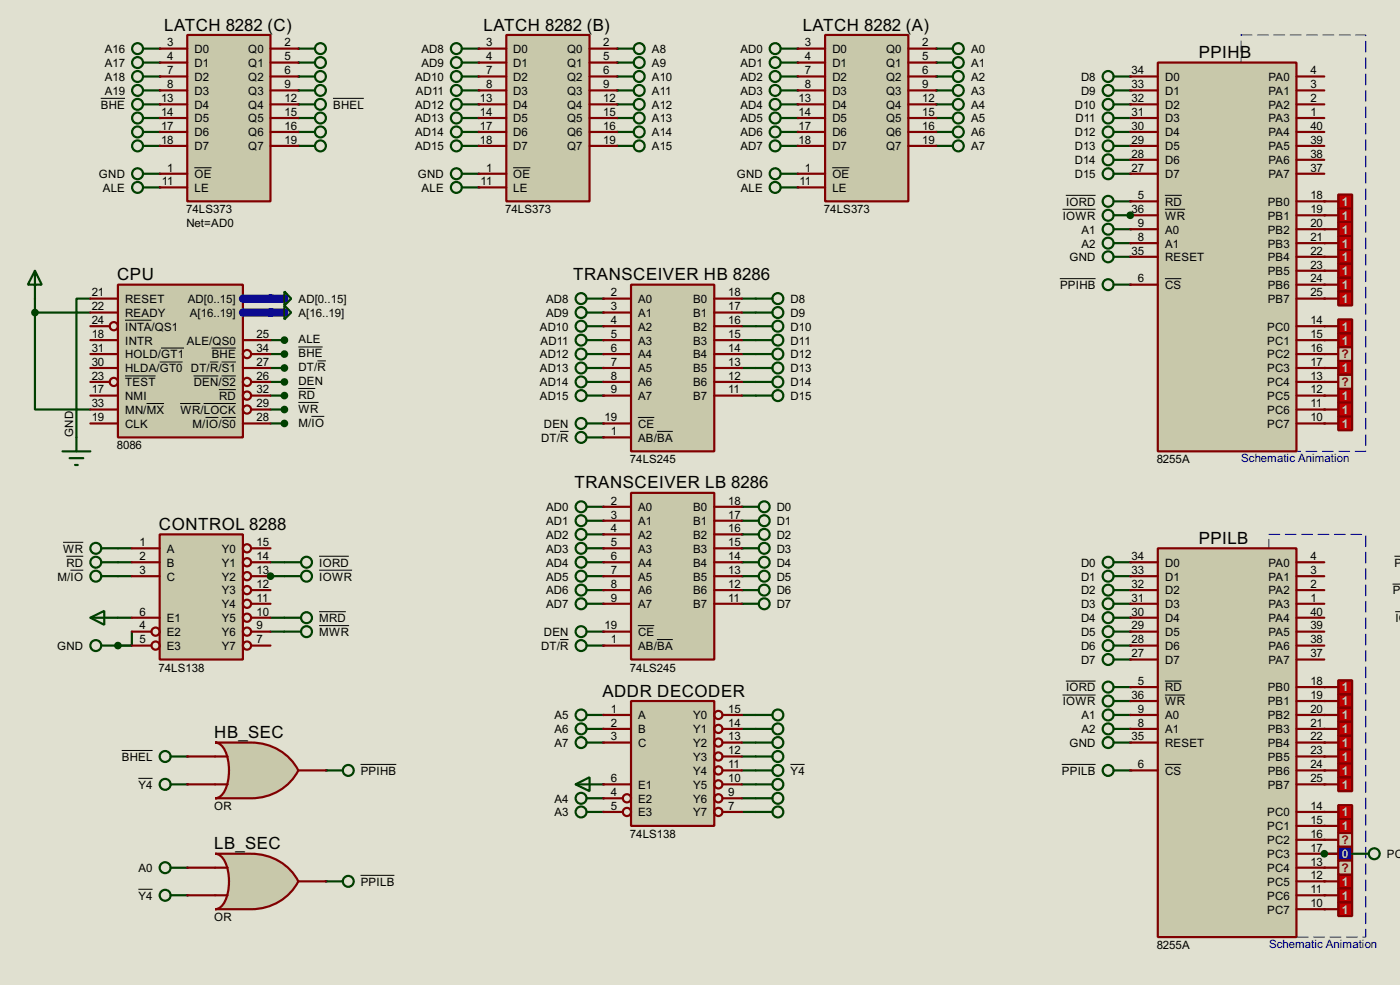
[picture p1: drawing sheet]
<svg xmlns="http://www.w3.org/2000/svg" width="256mm" height="180mm" viewBox="0 0 256 180" stroke-linecap="round" stroke-linejoin="round" font-family="sans-serif">
<defs><g id="words">
<g font-size="3.5">
<text x="30.1" y="5.6">LATCH 8282 (C)</text>
<text x="88.6" y="5.6">LATCH 8282 (B)</text>
<text x="147.1" y="5.6">LATCH 8282 (A)</text>
<text x="219.6" y="10.6">PPIHB</text>
<text x="21.5" y="51.3">CPU</text>
<text x="105" y="51.3">TRANSCEIVER HB 8286</text>
<text x="105.3" y="89.4">TRANSCEIVER LB 8286</text>
<text x="29.1" y="97">CONTROL 8288</text>
<text x="219.6" y="99.6">PPILB</text>
<text x="110.4" y="127.5">ADDR DECODER</text>
<text x="39.3" y="135.1">HB_SEC</text>
<text x="39.3" y="155.5">LB_SEC</text>
</g>
<g font-size="2.5" fill="#c0c0c0">
<text x="245.8" y="40.2">1</text>
<text x="245.8" y="37.7">1</text>
<text x="245.8" y="42.7">1</text>
<text x="245.8" y="45.3">1</text>
<text x="245.8" y="47.8">1</text>
<text x="245.8" y="50.4">1</text>
<text x="245.8" y="52.9">1</text>
<text x="245.8" y="55.4">1</text>
<text x="245.8" y="60.5">1</text>
<text x="245.8" y="63.1">1</text>
<text x="245.8" y="68.1">1</text>
<text x="245.8" y="73.2">1</text>
<text x="245.8" y="75.8">1</text>
<text x="245.8" y="78.3">1</text>
<text x="245.8" y="129.1">1</text>
<text x="245.8" y="131.7">1</text>
<text x="245.8" y="126.6">1</text>
<text x="245.8" y="134.2">1</text>
<text x="245.8" y="136.7">1</text>
<text x="245.8" y="139.3">1</text>
<text x="245.8" y="141.8">1</text>
<text x="245.8" y="144.4">1</text>
<text x="245.8" y="149.4">1</text>
<text x="245.8" y="152">1</text>
<text x="245.8" y="157.1">0</text>
<text x="245.8" y="162.1">1</text>
<text x="245.8" y="164.7">1</text>
<text x="245.8" y="167.2">1</text>
</g>
<g font-size="2.5" fill="#800000">
<text x="245.8" y="65.6">?</text>
<text x="245.8" y="70.7">?</text>
<text x="245.8" y="154.5">?</text>
<text x="245.8" y="159.6">?</text>
</g>
<g font-size="2.4">
<text x="19.2" y="9.7">A16</text>
<text x="30.7" y="8.5">3</text>
<text x="30.7" y="11.1">4</text>
<text x="35.6" y="9.7">D0</text>
<text x="45.5" y="9.7">Q0</text>
<text x="52.1" y="8.5">2</text>
<text x="52.1" y="11.1">5</text>
<text x="77.2" y="9.7">AD8</text>
<text x="89.1" y="8.5">3</text>
<text x="89.1" y="11.1">4</text>
<text x="94" y="9.7">D0</text>
<text x="103.9" y="9.7">Q0</text>
<text x="110.5" y="8.5">2</text>
<text x="110.5" y="11.1">5</text>
<text x="119.4" y="9.7">A8</text>
<text x="135.6" y="9.7">AD0</text>
<text x="147.5" y="8.5">3</text>
<text x="147.5" y="11.1">4</text>
<text x="152.5" y="9.7">D0</text>
<text x="162.3" y="9.7">Q0</text>
<text x="169" y="8.5">2</text>
<text x="169" y="11.1">5</text>
<text x="177.9" y="9.7">A0</text>
<text x="19.2" y="12.3">A17</text>
<text x="19.2" y="14.8">A18</text>
<text x="19.2" y="17.3">A19</text>
<text x="30.7" y="13.6">7</text>
<text x="30.7" y="16.2">8</text>
<text x="35.6" y="12.3">D1</text>
<text x="35.6" y="14.8">D2</text>
<text x="35.6" y="17.3">D3</text>
<text x="45.5" y="12.3">Q1</text>
<text x="45.5" y="14.8">Q2</text>
<text x="45.5" y="17.3">Q3</text>
<text x="52.1" y="13.6">6</text>
<text x="52.1" y="16.2">9</text>
<text x="76" y="14.8">AD10</text>
<text x="76.2" y="17.3">AD11</text>
<text x="77.2" y="12.3">AD9</text>
<text x="89.1" y="13.6">7</text>
<text x="89.1" y="16.2">8</text>
<text x="94" y="12.3">D1</text>
<text x="94" y="14.8">D2</text>
<text x="94" y="17.3">D3</text>
<text x="103.9" y="12.3">Q1</text>
<text x="103.9" y="14.8">Q2</text>
<text x="103.9" y="17.3">Q3</text>
<text x="110.5" y="13.6">6</text>
<text x="110.5" y="16.2">9</text>
<text x="119.4" y="12.3">A9</text>
<text x="119.4" y="14.8">A10</text>
<text x="119.4" y="17.3">A11</text>
<text x="135.6" y="12.3">AD1</text>
<text x="135.6" y="14.8">AD2</text>
<text x="135.6" y="17.3">AD3</text>
<text x="147.5" y="13.6">7</text>
<text x="147.5" y="16.2">8</text>
<text x="152.5" y="12.3">D1</text>
<text x="152.5" y="14.8">D2</text>
<text x="152.5" y="17.3">D3</text>
<text x="162.3" y="12.3">Q1</text>
<text x="162.3" y="14.8">Q2</text>
<text x="162.3" y="17.3">Q3</text>
<text x="169" y="13.6">6</text>
<text x="169" y="16.2">9</text>
<text x="177.9" y="12.3">A1</text>
<text x="177.9" y="14.8">A2</text>
<text x="177.9" y="17.3">A3</text>
<text x="198" y="14.8">D8</text>
<text x="198" y="17.3">D9</text>
<text x="207.3" y="13.6">34</text>
<text x="207.3" y="16.2">33</text>
<text x="213.4" y="14.8">D0</text>
<text x="213.4" y="17.3">D1</text>
<text x="232.4" y="14.8">PA0</text>
<text x="232.4" y="17.3">PA1</text>
<text x="240.1" y="13.6">4</text>
<text x="240.1" y="16.2">3</text>
<text x="18.5" y="19.9">BHE</text>
<text x="29.5" y="18.7">13</text>
<text x="29.5" y="21.2">14</text>
<text x="29.5" y="23.8">17</text>
<text x="35.6" y="19.9">D4</text>
<text x="35.6" y="22.4">D5</text>
<text x="45.5" y="19.9">Q4</text>
<text x="45.5" y="22.4">Q5</text>
<text x="52.1" y="18.7">12</text>
<text x="52.1" y="21.2">15</text>
<text x="52.1" y="23.8">16</text>
<text x="61" y="19.9">BHEL</text>
<text x="76" y="19.9">AD12</text>
<text x="76" y="22.4">AD13</text>
<text x="87.9" y="18.7">13</text>
<text x="87.9" y="21.2">14</text>
<text x="87.9" y="23.8">17</text>
<text x="94" y="19.9">D4</text>
<text x="94" y="22.4">D5</text>
<text x="103.9" y="19.9">Q4</text>
<text x="103.9" y="22.4">Q5</text>
<text x="110.5" y="18.7">12</text>
<text x="110.5" y="21.2">15</text>
<text x="110.5" y="23.8">16</text>
<text x="119.4" y="19.9">A12</text>
<text x="119.4" y="22.4">A13</text>
<text x="135.6" y="19.9">AD4</text>
<text x="135.6" y="22.4">AD5</text>
<text x="146.3" y="18.7">13</text>
<text x="146.3" y="21.2">14</text>
<text x="146.3" y="23.8">17</text>
<text x="152.5" y="19.9">D4</text>
<text x="152.5" y="22.4">D5</text>
<text x="162.3" y="19.9">Q4</text>
<text x="162.3" y="22.4">Q5</text>
<text x="169" y="18.7">12</text>
<text x="169" y="21.2">15</text>
<text x="169" y="23.8">16</text>
<text x="177.9" y="19.9">A4</text>
<text x="177.9" y="22.4">A5</text>
<text x="196.9" y="19.9">D10</text>
<text x="197" y="22.4">D11</text>
<text x="207.3" y="18.7">32</text>
<text x="207.3" y="21.2">31</text>
<text x="207.3" y="23.8">30</text>
<text x="213.4" y="19.9">D2</text>
<text x="213.4" y="22.4">D3</text>
<text x="232.4" y="19.9">PA2</text>
<text x="232.4" y="22.4">PA3</text>
<text x="240.1" y="18.7">2</text>
<text x="240.1" y="21.2">1</text>
<text x="240.1" y="23.8">40</text>
<text x="29.5" y="26.3">18</text>
<text x="35.6" y="25">D6</text>
<text x="35.6" y="27.5">D7</text>
<text x="45.5" y="25">Q6</text>
<text x="45.5" y="27.5">Q7</text>
<text x="52.1" y="26.3">19</text>
<text x="76" y="25">AD14</text>
<text x="76" y="27.5">AD15</text>
<text x="87.9" y="26.3">18</text>
<text x="94" y="25">D6</text>
<text x="94" y="27.5">D7</text>
<text x="103.9" y="25">Q6</text>
<text x="103.9" y="27.5">Q7</text>
<text x="110.5" y="26.3">19</text>
<text x="119.4" y="25">A14</text>
<text x="119.4" y="27.5">A15</text>
<text x="135.6" y="25">AD6</text>
<text x="135.6" y="27.5">AD7</text>
<text x="146.3" y="26.3">18</text>
<text x="152.5" y="25">D6</text>
<text x="152.5" y="27.5">D7</text>
<text x="162.3" y="25">Q6</text>
<text x="162.3" y="27.5">Q7</text>
<text x="169" y="26.3">19</text>
<text x="177.9" y="25">A6</text>
<text x="177.9" y="27.5">A7</text>
<text x="196.9" y="25">D12</text>
<text x="196.9" y="27.5">D13</text>
<text x="207.3" y="26.3">29</text>
<text x="207.3" y="28.9">28</text>
<text x="213.4" y="25">D4</text>
<text x="213.4" y="27.5">D5</text>
<text x="232.4" y="25">PA4</text>
<text x="232.4" y="27.5">PA5</text>
<text x="240.1" y="26.3">39</text>
<text x="240.1" y="28.9">38</text>
<text x="18.1" y="32.6">GND</text>
<text x="18.8" y="35.1">ALE</text>
<text x="29.7" y="33.9">11</text>
<text x="30.7" y="31.4">1</text>
<text x="35.6" y="32.6">OE</text>
<text x="35.6" y="35.1">LE</text>
<text x="76.5" y="32.6">GND</text>
<text x="77.2" y="35.1">ALE</text>
<text x="88.1" y="33.9">11</text>
<text x="89.1" y="31.4">1</text>
<text x="94" y="32.6">OE</text>
<text x="94" y="35.1">LE</text>
<text x="135" y="32.6">GND</text>
<text x="135.7" y="35.1">ALE</text>
<text x="146.5" y="33.9">11</text>
<text x="147.5" y="31.4">1</text>
<text x="152.5" y="32.6">OE</text>
<text x="152.5" y="35.1">LE</text>
<text x="196.9" y="30">D14</text>
<text x="196.9" y="32.6">D15</text>
<text x="207.3" y="31.4">27</text>
<text x="213.4" y="30">D6</text>
<text x="213.4" y="32.6">D7</text>
<text x="232.4" y="30">PA6</text>
<text x="232.4" y="32.6">PA7</text>
<text x="240.1" y="31.4">37</text>
<text x="34.1" y="39.1">74LS373</text>
<text x="34.1" y="41.6">Net=AD0</text>
<text x="92.6" y="39.1">74LS373</text>
<text x="151" y="39.1">74LS373</text>
<text x="194.7" y="40.2">IOWR</text>
<text x="195.3" y="37.7">IORD</text>
<text x="207.3" y="39">36</text>
<text x="208.5" y="36.5">5</text>
<text x="208.5" y="41.6">9</text>
<text x="213.4" y="37.7">RD</text>
<text x="213.4" y="40.2">WR</text>
<text x="232.2" y="37.7">PB0</text>
<text x="232.2" y="40.2">PB1</text>
<text x="240.1" y="36.5">18</text>
<text x="240.1" y="39">19</text>
<text x="240.1" y="41.6">20</text>
<text x="195.9" y="47.8">GND</text>
<text x="198.1" y="42.7">A1</text>
<text x="198.1" y="45.3">A2</text>
<text x="207.3" y="46.6">35</text>
<text x="208.5" y="44.1">8</text>
<text x="213.4" y="42.7">A0</text>
<text x="213.4" y="45.3">A1</text>
<text x="213.4" y="47.8">RESET</text>
<text x="232.2" y="42.7">PB2</text>
<text x="232.2" y="45.3">PB3</text>
<text x="232.2" y="47.8">PB4</text>
<text x="240.1" y="44.1">21</text>
<text x="240.1" y="46.6">22</text>
<text x="194.2" y="52.9">PPIHB</text>
<text x="208.5" y="51.7">6</text>
<text x="213.4" y="52.9">CS</text>
<text x="232.2" y="50.4">PB5</text>
<text x="232.2" y="52.9">PB6</text>
<text x="240.1" y="49.2">23</text>
<text x="240.1" y="51.7">24</text>
<text x="16.8" y="56.8">22</text>
<text x="16.8" y="54.3">21</text>
<text x="16.8" y="59.3">24</text>
<text x="22.9" y="58">READY</text>
<text x="22.9" y="55.4">RESET</text>
<text x="34.4" y="55.4">AD[0..15]</text>
<text x="34.8" y="58">A[16..19]</text>
<text x="54.7" y="58">A[16..19]</text>
<text x="54.7" y="55.4">AD[0..15]</text>
<text x="100" y="55.4">AD8</text>
<text x="100" y="58">AD9</text>
<text x="111.9" y="54.3">2</text>
<text x="111.9" y="56.8">3</text>
<text x="111.9" y="59.3">4</text>
<text x="116.9" y="55.4">A0</text>
<text x="116.9" y="58">A1</text>
<text x="127" y="55.4">B0</text>
<text x="127" y="58">B1</text>
<text x="133.4" y="54.3">18</text>
<text x="133.4" y="56.8">17</text>
<text x="133.4" y="59.3">16</text>
<text x="144.8" y="55.4">D8</text>
<text x="144.8" y="58">D9</text>
<text x="232.2" y="55.4">PB7</text>
<text x="240.1" y="54.3">25</text>
<text x="240.1" y="59.3">14</text>
<text x="16.8" y="61.9">18</text>
<text x="16.8" y="64.4">31</text>
<text x="22.9" y="63.1">INTR</text>
<text x="22.9" y="65.6">HOLD/GT1</text>
<text x="22.9" y="60.5">INTA/QS1</text>
<text x="34.2" y="63.1">ALE/QS0</text>
<text x="38.8" y="65.6">BHE</text>
<text x="47" y="61.9">25</text>
<text x="47" y="64.4">34</text>
<text x="54.7" y="62.8">ALE</text>
<text x="54.7" y="65.4">BHE</text>
<text x="98.9" y="60.5">AD10</text>
<text x="98.9" y="65.6">AD12</text>
<text x="99" y="63.1">AD11</text>
<text x="111.9" y="61.9">5</text>
<text x="111.9" y="64.4">6</text>
<text x="116.9" y="60.5">A2</text>
<text x="116.9" y="63.1">A3</text>
<text x="116.9" y="65.6">A4</text>
<text x="127" y="60.5">B2</text>
<text x="127" y="63.1">B3</text>
<text x="127" y="65.6">B4</text>
<text x="133.4" y="61.9">15</text>
<text x="133.4" y="64.4">14</text>
<text x="144.8" y="60.5">D10</text>
<text x="144.8" y="63.1">D11</text>
<text x="144.8" y="65.6">D12</text>
<text x="232.1" y="60.5">PC0</text>
<text x="232.1" y="63.1">PC1</text>
<text x="232.1" y="65.6">PC2</text>
<text x="240.1" y="61.9">15</text>
<text x="240.1" y="64.4">16</text>
<text x="16.8" y="72">17</text>
<text x="16.8" y="67">30</text>
<text x="16.8" y="69.5">23</text>
<text x="22.9" y="68.1">HLDA/GT0 DT/R/S1</text>
<text x="22.9" y="70.7">TEST</text>
<text x="35.5" y="70.7">DEN/S2</text>
<text x="47" y="67">27</text>
<text x="47" y="69.5">26</text>
<text x="47" y="72">32</text>
<text x="54.7" y="68">DT/R</text>
<text x="54.7" y="70.5">DEN</text>
<text x="98.9" y="68.1">AD13</text>
<text x="98.9" y="70.7">AD14</text>
<text x="111.9" y="67">7</text>
<text x="111.9" y="69.5">8</text>
<text x="111.9" y="72">9</text>
<text x="116.9" y="68.1">A5</text>
<text x="116.9" y="70.7">A6</text>
<text x="127" y="68.1">B5</text>
<text x="127" y="70.7">B6</text>
<text x="133.4" y="67">13</text>
<text x="133.4" y="69.5">12</text>
<text x="133.4" y="72">11</text>
<text x="144.8" y="68.1">D13</text>
<text x="144.8" y="70.7">D14</text>
<text x="232.1" y="68.1">PC3</text>
<text x="232.1" y="70.7">PC4</text>
<text x="240.1" y="67">17</text>
<text x="240.1" y="69.5">13</text>
<text x="240.1" y="72">12</text>
<text x="16.8" y="77.1">19</text>
<text x="16.8" y="74.6">33</text>
<text x="22.9" y="73.2">NMI</text>
<text x="22.9" y="75.8">MN/MX</text>
<text x="33" y="75.8">WR/LOCK</text>
<text x="40.1" y="73.2">RD</text>
<text x="47" y="77.1">28</text>
<text x="47" y="74.6">29</text>
<text x="54.7" y="73">RD</text>
<text x="54.7" y="75.5">WR</text>
<text x="98.9" y="73.2">AD15</text>
<text x="110.8" y="77.1">19</text>
<text x="116.9" y="73.2">A7</text>
<text x="127" y="73.2">B7</text>
<text x="144.8" y="73.2">D15</text>
<text x="232.1" y="73.2">PC5</text>
<text x="232.1" y="75.8">PC6</text>
<text x="240.1" y="74.6">11</text>
<text x="240.1" y="77.1">10</text>
<text x="13.4" y="80" transform="rotate(-90 13.4 80)">GND</text>
<text x="21.4" y="82.2">8086</text>
<text x="22.9" y="78.3">CLK</text>
<text x="35.3" y="78.3">M/IO/S0</text>
<text x="54.7" y="78.1">M/IO</text>
<text x="99.1" y="80.8">DT/R</text>
<text x="99.6" y="78.3">DEN</text>
<text x="111.9" y="79.7">1</text>
<text x="116.9" y="78.3">CE</text>
<text x="116.9" y="80.8">AB/BA</text>
<text x="232.1" y="78.3">PC7</text>
<text x="115.4" y="84.8">74LS245</text>
<text x="211.9" y="84.8">8255A</text>
<text x="100" y="93.6">AD0</text>
<text x="111.9" y="92.4">2</text>
<text x="111.9" y="94.9">3</text>
<text x="116.9" y="93.6">A0</text>
<text x="127" y="93.6">B0</text>
<text x="133.4" y="92.4">18</text>
<text x="133.4" y="94.9">17</text>
<text x="142.3" y="93.6">D0</text>
<text x="11.6" y="101.2">WR</text>
<text x="25.6" y="100">1</text>
<text x="30.5" y="101.2">A</text>
<text x="40.6" y="101.2">Y0</text>
<text x="47" y="100">15</text>
<text x="100" y="101.2">AD3</text>
<text x="100" y="98.6">AD2</text>
<text x="100" y="96.1">AD1</text>
<text x="111.9" y="97.4">4</text>
<text x="111.9" y="100">5</text>
<text x="116.9" y="96.1">A1</text>
<text x="116.9" y="98.6">A2</text>
<text x="116.9" y="101.2">A3</text>
<text x="127" y="96.1">B1</text>
<text x="127" y="98.6">B2</text>
<text x="127" y="101.2">B3</text>
<text x="133.4" y="97.4">16</text>
<text x="133.4" y="100">15</text>
<text x="142.3" y="96.1">D1</text>
<text x="142.3" y="98.6">D2</text>
<text x="142.3" y="101.2">D3</text>
<text x="10.5" y="106.3">M/IO</text>
<text x="12.2" y="103.7">RD</text>
<text x="25.6" y="102.5">2</text>
<text x="25.6" y="105.1">3</text>
<text x="30.5" y="103.7">B</text>
<text x="30.5" y="106.3">C</text>
<text x="40.6" y="103.7">Y1</text>
<text x="40.6" y="106.3">Y2</text>
<text x="47" y="102.5">14</text>
<text x="47" y="105.1">13</text>
<text x="47" y="107.6">12</text>
<text x="58.5" y="106.3">IOWR</text>
<text x="58.5" y="103.7">IORD</text>
<text x="100" y="106.3">AD5</text>
<text x="100" y="103.7">AD4</text>
<text x="111.9" y="102.5">6</text>
<text x="111.9" y="105.1">7</text>
<text x="111.9" y="107.6">8</text>
<text x="116.9" y="103.7">A4</text>
<text x="116.9" y="106.3">A5</text>
<text x="127" y="103.7">B4</text>
<text x="127" y="106.3">B5</text>
<text x="133.4" y="102.5">14</text>
<text x="133.4" y="105.1">13</text>
<text x="133.4" y="107.6">12</text>
<text x="142.3" y="103.7">D4</text>
<text x="142.3" y="106.3">D5</text>
<text x="198" y="103.7">D0</text>
<text x="198" y="106.3">D1</text>
<text x="207.3" y="102.5">34</text>
<text x="207.3" y="105.1">33</text>
<text x="207.3" y="107.6">32</text>
<text x="213.4" y="103.7">D0</text>
<text x="213.4" y="106.3">D1</text>
<text x="232.4" y="103.7">PA0</text>
<text x="232.4" y="106.3">PA1</text>
<text x="240.1" y="102.5">4</text>
<text x="240.1" y="105.1">3</text>
<text x="240.1" y="107.6">2</text>
<text x="255.5" y="103.7">P</text>
<text x="25.6" y="112.7">6</text>
<text x="30.5" y="113.9">E1</text>
<text x="40.6" y="108.8">Y3</text>
<text x="40.6" y="111.3">Y4</text>
<text x="40.6" y="113.9">Y5</text>
<text x="47" y="110.1">11</text>
<text x="47" y="112.7">10</text>
<text x="58.5" y="113.9">MRD</text>
<text x="100" y="111.3">AD7</text>
<text x="100" y="108.8">AD6</text>
<text x="111.9" y="110.1">9</text>
<text x="116.9" y="108.8">A6</text>
<text x="116.9" y="111.3">A7</text>
<text x="127" y="108.8">B6</text>
<text x="127" y="111.3">B7</text>
<text x="133.4" y="110.1">11</text>
<text x="142.3" y="108.8">D6</text>
<text x="142.3" y="111.3">D7</text>
<text x="198" y="108.8">D2</text>
<text x="198" y="111.3">D3</text>
<text x="198" y="113.9">D4</text>
<text x="207.3" y="110.1">31</text>
<text x="207.3" y="112.7">30</text>
<text x="213.4" y="108.8">D2</text>
<text x="213.4" y="111.3">D3</text>
<text x="213.4" y="113.9">D4</text>
<text x="232.4" y="108.8">PA2</text>
<text x="232.4" y="111.3">PA3</text>
<text x="232.4" y="113.9">PA4</text>
<text x="240.1" y="110.1">1</text>
<text x="240.1" y="112.7">40</text>
<text x="255.1" y="108.8">P</text>
<text x="255.6" y="113.9">IO</text>
<text x="10.5" y="119">GND</text>
<text x="25.6" y="115.2">4</text>
<text x="25.6" y="117.8">5</text>
<text x="30.5" y="116.4">E2</text>
<text x="30.5" y="119">E3</text>
<text x="40.6" y="116.4">Y6</text>
<text x="40.6" y="119">Y7</text>
<text x="47" y="115.2">9</text>
<text x="47" y="117.8">7</text>
<text x="58.5" y="116.4">MWR</text>
<text x="99.1" y="119">DT/R</text>
<text x="99.6" y="116.4">DEN</text>
<text x="110.8" y="115.2">19</text>
<text x="111.9" y="117.8">1</text>
<text x="116.9" y="116.4">CE</text>
<text x="116.9" y="119">AB/BA</text>
<text x="198" y="116.4">D5</text>
<text x="198" y="119">D6</text>
<text x="207.3" y="115.2">29</text>
<text x="207.3" y="117.8">28</text>
<text x="213.4" y="116.4">D5</text>
<text x="213.4" y="119">D6</text>
<text x="232.4" y="116.4">PA5</text>
<text x="232.4" y="119">PA6</text>
<text x="240.1" y="115.2">39</text>
<text x="240.1" y="117.8">38</text>
<text x="29.1" y="122.9">74LS138</text>
<text x="115.4" y="122.9">74LS245</text>
<text x="198" y="121.5">D7</text>
<text x="207.3" y="120.3">27</text>
<text x="208.5" y="125.4">5</text>
<text x="213.4" y="121.5">D7</text>
<text x="232.4" y="121.5">PA7</text>
<text x="240.1" y="120.3">37</text>
<text x="240.1" y="125.4">18</text>
<text x="101.6" y="131.7">A5</text>
<text x="111.9" y="130.5">1</text>
<text x="116.9" y="131.7">A</text>
<text x="127" y="131.7">Y0</text>
<text x="133.4" y="130.5">15</text>
<text x="194.7" y="129.1">IOWR</text>
<text x="195.3" y="126.6">IORD</text>
<text x="198.1" y="131.7">A1</text>
<text x="207.3" y="127.9">36</text>
<text x="208.5" y="130.5">9</text>
<text x="213.4" y="126.6">RD</text>
<text x="213.4" y="129.1">WR</text>
<text x="213.4" y="131.7">A0</text>
<text x="232.2" y="126.6">PB0</text>
<text x="232.2" y="129.1">PB1</text>
<text x="232.2" y="131.7">PB2</text>
<text x="240.1" y="127.9">19</text>
<text x="240.1" y="130.5">20</text>
<text x="101.6" y="134.2">A6</text>
<text x="101.6" y="136.7">A7</text>
<text x="111.9" y="133">2</text>
<text x="111.9" y="135.5">3</text>
<text x="116.9" y="134.2">B</text>
<text x="116.9" y="136.7">C</text>
<text x="127" y="134.2">Y1</text>
<text x="127" y="136.7">Y2</text>
<text x="133.4" y="133">14</text>
<text x="133.4" y="135.5">13</text>
<text x="195.9" y="136.7">GND</text>
<text x="198.1" y="134.2">A2</text>
<text x="207.3" y="135.5">35</text>
<text x="208.5" y="133">8</text>
<text x="213.4" y="134.2">A1</text>
<text x="213.4" y="136.7">RESET</text>
<text x="232.2" y="134.2">PB3</text>
<text x="232.2" y="136.7">PB4</text>
<text x="240.1" y="133">21</text>
<text x="240.1" y="135.5">22</text>
<text x="22.3" y="139.3">BHEL</text>
<text x="66.1" y="141.8">PPIHB</text>
<text x="111.9" y="143.2">6</text>
<text x="127" y="139.3">Y3</text>
<text x="127" y="141.8">Y4</text>
<text x="133.4" y="138.1">12</text>
<text x="133.4" y="140.6">11</text>
<text x="133.4" y="143.2">10</text>
<text x="144.8" y="141.8">Y4</text>
<text x="194.5" y="141.8">PPILB</text>
<text x="208.5" y="140.6">6</text>
<text x="213.4" y="141.8">CS</text>
<text x="232.2" y="139.3">PB5</text>
<text x="232.2" y="141.8">PB6</text>
<text x="240.1" y="138.1">23</text>
<text x="240.1" y="140.6">24</text>
<text x="240.1" y="143.2">25</text>
<text x="25.4" y="144.4">Y4</text>
<text x="39.2" y="148.3">OR</text>
<text x="101.6" y="146.9">A4</text>
<text x="101.6" y="149.4">A3</text>
<text x="111.9" y="145.7">4</text>
<text x="111.9" y="148.2">5</text>
<text x="116.9" y="144.4">E1</text>
<text x="116.9" y="146.9">E2</text>
<text x="116.9" y="149.4">E3</text>
<text x="127" y="144.4">Y5</text>
<text x="127" y="146.9">Y6</text>
<text x="127" y="149.4">Y7</text>
<text x="133.4" y="145.7">9</text>
<text x="133.4" y="148.2">7</text>
<text x="232.1" y="149.4">PC0</text>
<text x="232.2" y="144.4">PB7</text>
<text x="240.1" y="148.2">14</text>
<text x="115.4" y="153.4">74LS138</text>
<text x="232.1" y="152">PC1</text>
<text x="232.1" y="154.5">PC2</text>
<text x="240.1" y="150.8">15</text>
<text x="240.1" y="153.3">16</text>
<text x="240.1" y="155.9">17</text>
<text x="25.4" y="159.6">A0</text>
<text x="232.1" y="157.1">PC3</text>
<text x="232.1" y="159.6">PC4</text>
<text x="240.1" y="158.4">13</text>
<text x="240.1" y="160.9">12</text>
<text x="254.1" y="157.1">PC</text>
<text x="25.4" y="164.7">Y4</text>
<text x="66.1" y="162.1">PPILB</text>
<text x="232.1" y="162.1">PC5</text>
<text x="232.1" y="164.7">PC6</text>
<text x="232.1" y="167.2">PC7</text>
<text x="240.1" y="163.5">11</text>
<text x="240.1" y="166">10</text>
<text x="39.2" y="168.6">OR</text>
<text x="211.9" y="173.7">8255A</text>
</g>
<g font-size="2.4" fill="#0000c0">
<text x="227.4" y="84.6">Schematic Animation</text>
<text x="232.5" y="173.5">Schematic Animation</text>
</g>
</g></defs>
<path d="M0 0h256.5v180.3h-256.5z" fill="#e0e0d0"/>
<g fill="#0000c0">
<circle cx="49.6" cy="57.2" r=".75"/>
<circle cx="49.6" cy="54.7" r=".75"/>
</g>
<path d="M6.4 54.7v2.5" fill="none" stroke="#004000" stroke-width=".4"/>
<circle cx="21.6" cy="118.2" r=".2" fill="#004000"/>
<path d="M21.6 100.4h2.6M21.6 102.9h2.6M21.6 105.5h2.6M21.6 113.1h2.6M24.2 115.6v2.6h-2.6h2.6M49.6 102.9h2.5M49.6 113.1h2.5M49.6 115.6h2.5" fill="none" stroke="#004000" stroke-width=".4"/>
<g fill="#004000">
<circle cx="34.3" cy="158.8" r=".2"/>
<circle cx="34.3" cy="163.9" r=".2"/>
<circle cx="59.7" cy="161.3" r=".2"/>
<circle cx="207.1" cy="14" r=".2"/>
<circle cx="207.1" cy="16.6" r=".2"/>
<circle cx="207.1" cy="19.1" r=".2"/>
<circle cx="207.1" cy="21.6" r=".2"/>
<circle cx="207.1" cy="24.2" r=".2"/>
<circle cx="207.1" cy="26.7" r=".2"/>
<circle cx="207.1" cy="29.3" r=".2"/>
<circle cx="207.1" cy="31.8" r=".2"/>
<circle cx="207.1" cy="36.9" r=".2"/>
<circle cx="207.1" cy="42" r=".2"/>
<circle cx="207.1" cy="44.5" r=".2"/>
<circle cx="207.1" cy="47" r=".2"/>
<circle cx="207.1" cy="52.1" r=".2"/>
<circle cx="242.6" cy="36.9" r=".2"/>
<circle cx="242.6" cy="39.4" r=".2"/>
<circle cx="242.6" cy="42" r=".2"/>
<circle cx="242.6" cy="44.5" r=".2"/>
<circle cx="242.6" cy="47" r=".2"/>
<circle cx="242.6" cy="49.6" r=".2"/>
<circle cx="242.6" cy="52.1" r=".2"/>
<circle cx="242.6" cy="54.7" r=".2"/>
<circle cx="242.6" cy="59.7" r=".2"/>
<circle cx="242.6" cy="62.3" r=".2"/>
<circle cx="242.6" cy="64.8" r=".2"/>
<circle cx="242.6" cy="67.4" r=".2"/>
<circle cx="242.6" cy="69.9" r=".2"/>
<circle cx="242.6" cy="72.4" r=".2"/>
<circle cx="242.6" cy="75" r=".2"/>
<circle cx="242.6" cy="77.5" r=".2"/>
<circle cx="110.5" cy="130.9" r=".2"/>
<circle cx="110.5" cy="133.4" r=".2"/>
<circle cx="110.5" cy="135.9" r=".2"/>
<circle cx="110.5" cy="143.6" r=".2"/>
<circle cx="110.5" cy="146.1" r=".2"/>
<circle cx="110.5" cy="148.6" r=".2"/>
</g>
<path d="M49.6 105.5h2.5M135.9 130.9h2.6M135.9 133.4h2.6M135.9 135.9h2.6M135.9 138.5h2.6M135.9 141h2.6M135.9 143.6h2.6M135.9 146.1h2.6M135.9 148.6h2.6" fill="none" stroke="#004000" stroke-width=".4"/>
<g fill="#004000">
<circle cx="49.6" cy="105.5" r=".2"/>
<circle cx="207.1" cy="102.9" r=".2"/>
<circle cx="207.1" cy="105.5" r=".2"/>
<circle cx="207.1" cy="108" r=".2"/>
<circle cx="207.1" cy="110.5" r=".2"/>
<circle cx="207.1" cy="113.1" r=".2"/>
<circle cx="207.1" cy="115.6" r=".2"/>
<circle cx="207.1" cy="118.2" r=".2"/>
<circle cx="207.1" cy="120.7" r=".2"/>
<circle cx="207.1" cy="125.8" r=".2"/>
<circle cx="207.1" cy="128.3" r=".2"/>
<circle cx="207.1" cy="130.9" r=".2"/>
<circle cx="207.1" cy="133.4" r=".2"/>
<circle cx="207.1" cy="135.9" r=".2"/>
<circle cx="207.1" cy="141" r=".2"/>
<circle cx="242.6" cy="125.8" r=".2"/>
<circle cx="242.6" cy="128.3" r=".2"/>
<circle cx="242.6" cy="130.9" r=".2"/>
<circle cx="242.6" cy="133.4" r=".2"/>
<circle cx="242.6" cy="135.9" r=".2"/>
<circle cx="242.6" cy="138.5" r=".2"/>
<circle cx="242.6" cy="141" r=".2"/>
<circle cx="242.6" cy="143.6" r=".2"/>
<circle cx="242.6" cy="148.6" r=".2"/>
<circle cx="242.6" cy="151.2" r=".2"/>
<circle cx="242.6" cy="153.7" r=".2"/>
<circle cx="242.6" cy="156.3" r=".2"/>
<circle cx="242.6" cy="158.8" r=".2"/>
<circle cx="242.6" cy="161.3" r=".2"/>
<circle cx="242.6" cy="163.9" r=".2"/>
<circle cx="242.6" cy="166.4" r=".2"/>
<circle cx="207.1" cy="39.4" r=".2"/>
<circle cx="29.3" cy="8.9" r=".2"/>
<circle cx="54.7" cy="8.9" r=".2"/>
<circle cx="29.3" cy="11.5" r=".2"/>
<circle cx="54.7" cy="11.5" r=".2"/>
<circle cx="29.3" cy="14" r=".2"/>
<circle cx="54.7" cy="14" r=".2"/>
<circle cx="29.3" cy="16.6" r=".2"/>
<circle cx="54.7" cy="16.6" r=".2"/>
<circle cx="29.3" cy="19.1" r=".2"/>
<circle cx="54.7" cy="19.1" r=".2"/>
<circle cx="29.3" cy="21.6" r=".2"/>
<circle cx="54.7" cy="21.6" r=".2"/>
<circle cx="29.3" cy="24.2" r=".2"/>
<circle cx="54.7" cy="24.2" r=".2"/>
<circle cx="29.3" cy="26.7" r=".2"/>
<circle cx="54.7" cy="26.7" r=".2"/>
<circle cx="29.3" cy="31.8" r=".2"/>
<circle cx="29.3" cy="34.3" r=".2"/>
<circle cx="87.7" cy="8.9" r=".2"/>
<circle cx="113.1" cy="8.9" r=".2"/>
<circle cx="87.7" cy="11.5" r=".2"/>
<circle cx="113.1" cy="11.5" r=".2"/>
<circle cx="87.7" cy="14" r=".2"/>
<circle cx="113.1" cy="14" r=".2"/>
<circle cx="87.7" cy="16.6" r=".2"/>
<circle cx="113.1" cy="16.6" r=".2"/>
<circle cx="87.7" cy="19.1" r=".2"/>
<circle cx="113.1" cy="19.1" r=".2"/>
<circle cx="87.7" cy="21.6" r=".2"/>
<circle cx="113.1" cy="21.6" r=".2"/>
<circle cx="87.7" cy="24.2" r=".2"/>
<circle cx="113.1" cy="24.2" r=".2"/>
<circle cx="87.7" cy="26.7" r=".2"/>
<circle cx="113.1" cy="26.7" r=".2"/>
<circle cx="87.7" cy="31.8" r=".2"/>
<circle cx="87.7" cy="34.3" r=".2"/>
<circle cx="146.1" cy="8.9" r=".2"/>
<circle cx="171.5" cy="8.9" r=".2"/>
<circle cx="146.1" cy="11.5" r=".2"/>
<circle cx="171.5" cy="11.5" r=".2"/>
<circle cx="146.1" cy="14" r=".2"/>
<circle cx="171.5" cy="14" r=".2"/>
<circle cx="146.1" cy="16.6" r=".2"/>
<circle cx="171.5" cy="16.6" r=".2"/>
<circle cx="146.1" cy="19.1" r=".2"/>
<circle cx="171.5" cy="19.1" r=".2"/>
<circle cx="146.1" cy="21.6" r=".2"/>
<circle cx="171.5" cy="21.6" r=".2"/>
<circle cx="146.1" cy="24.2" r=".2"/>
<circle cx="171.5" cy="24.2" r=".2"/>
<circle cx="146.1" cy="26.7" r=".2"/>
<circle cx="171.5" cy="26.7" r=".2"/>
<circle cx="146.1" cy="31.8" r=".2"/>
<circle cx="146.1" cy="34.3" r=".2"/>
<circle cx="110.5" cy="54.7" r=".2"/>
</g>
<path d="M135.9 54.7h2.6" fill="none" stroke="#004000" stroke-width=".4"/>
<circle cx="110.5" cy="57.2" r=".2" fill="#004000"/>
<path d="M135.9 57.2h2.6" fill="none" stroke="#004000" stroke-width=".4"/>
<circle cx="110.5" cy="59.7" r=".2" fill="#004000"/>
<path d="M135.9 59.7h2.6" fill="none" stroke="#004000" stroke-width=".4"/>
<circle cx="110.5" cy="62.3" r=".2" fill="#004000"/>
<path d="M135.9 62.3h2.6" fill="none" stroke="#004000" stroke-width=".4"/>
<circle cx="110.5" cy="64.8" r=".2" fill="#004000"/>
<path d="M135.9 64.8h2.6" fill="none" stroke="#004000" stroke-width=".4"/>
<circle cx="110.5" cy="67.4" r=".2" fill="#004000"/>
<path d="M135.9 67.4h2.6" fill="none" stroke="#004000" stroke-width=".4"/>
<circle cx="110.5" cy="69.9" r=".2" fill="#004000"/>
<path d="M135.9 69.9h2.6" fill="none" stroke="#004000" stroke-width=".4"/>
<circle cx="110.5" cy="72.4" r=".2" fill="#004000"/>
<path d="M135.9 72.4h2.6" fill="none" stroke="#004000" stroke-width=".4"/>
<g fill="#004000">
<circle cx="110.5" cy="77.5" r=".2"/>
<circle cx="110.5" cy="80.1" r=".2"/>
<circle cx="110.5" cy="92.8" r=".2"/>
<circle cx="135.9" cy="92.8" r=".2"/>
<circle cx="110.5" cy="95.3" r=".2"/>
<circle cx="135.9" cy="95.3" r=".2"/>
<circle cx="110.5" cy="97.8" r=".2"/>
<circle cx="135.9" cy="97.8" r=".2"/>
<circle cx="110.5" cy="100.4" r=".2"/>
<circle cx="135.9" cy="100.4" r=".2"/>
<circle cx="110.5" cy="102.9" r=".2"/>
<circle cx="135.9" cy="102.9" r=".2"/>
<circle cx="110.5" cy="105.5" r=".2"/>
<circle cx="135.9" cy="105.5" r=".2"/>
<circle cx="110.5" cy="108" r=".2"/>
<circle cx="135.9" cy="108" r=".2"/>
<circle cx="110.5" cy="110.5" r=".2"/>
<circle cx="135.9" cy="110.5" r=".2"/>
<circle cx="110.5" cy="115.6" r=".2"/>
<circle cx="110.5" cy="118.2" r=".2"/>
<circle cx="34.3" cy="138.5" r=".2"/>
<circle cx="34.3" cy="143.6" r=".2"/>
<circle cx="59.7" cy="141" r=".2"/>
</g>
<path d="M16.6 54.7h-2.6v25.4M16.6 57.2h-10.2v17.8h10.2M49.6 77.5h2.5M49.6 62.3h2.5M49.6 67.4h2.5M49.6 64.8h2.5M49.6 69.9h2.5M49.6 72.4h2.5M49.6 75h2.5M242.6 156.3h5.1" fill="none" stroke="#004000" stroke-width=".4"/>
<path d="M54.7 63.5h4.4M54.7 71.1h3.1M54.7 73.7h3.7M57.1 76.2h2.3M58.2 66.1h1.5" fill="none" stroke="#000" stroke-width=".18"/>
<circle cx="242.6" cy="156.3" r=".2" fill="#004000"/>
<path d="M6.4 49.6l1.3 2.5h-2.6zM6.4 49.6v5.1M11.5 82.6h5.1M12.8 83.9h2.5M13.8 85.1h.5M14 80.1v2.5" fill="none" stroke="#004000" stroke-width=".4"/>
<g fill="#004000" stroke="#004000" stroke-width=".4">
<circle cx="6.4" cy="57.2" r=".5"/>
<circle cx="52.1" cy="62.3" r=".5"/>
<circle cx="52.1" cy="72.4" r=".5"/>
<circle cx="52.1" cy="75" r=".5"/>
</g>
<path d="M245.2 38.2h2.5v2.5h-2.5z" fill="#c00000" stroke="#800000" stroke-width=".4"/>
<path d="M242.6 39.4h2.6" fill="none" stroke="#800000" stroke-width=".4"/>
<path d="M245.2 40.7h2.5v2.5h-2.5z" fill="#c00000" stroke="#800000" stroke-width=".4"/>
<path d="M242.6 42h2.6" fill="none" stroke="#800000" stroke-width=".4"/>
<path d="M245.2 43.2h2.5v2.6h-2.5z" fill="#c00000" stroke="#800000" stroke-width=".4"/>
<path d="M242.6 44.5h2.6" fill="none" stroke="#800000" stroke-width=".4"/>
<path d="M245.2 45.8h2.5v2.5h-2.5z" fill="#c00000" stroke="#800000" stroke-width=".4"/>
<path d="M242.6 47h2.6" fill="none" stroke="#800000" stroke-width=".4"/>
<path d="M245.2 48.3h2.5v2.6h-2.5z" fill="#c00000" stroke="#800000" stroke-width=".4"/>
<path d="M242.6 49.6h2.6" fill="none" stroke="#800000" stroke-width=".4"/>
<path d="M245.2 50.9h2.5v2.5h-2.5z" fill="#c00000" stroke="#800000" stroke-width=".4"/>
<path d="M242.6 52.1h2.6" fill="none" stroke="#800000" stroke-width=".4"/>
<path d="M245.2 53.4h2.5v2.5h-2.5z" fill="#c00000" stroke="#800000" stroke-width=".4"/>
<path d="M242.6 54.7h2.6" fill="none" stroke="#800000" stroke-width=".4"/>
<path d="M245.2 35.6h2.5v2.6h-2.5z" fill="#c00000" stroke="#800000" stroke-width=".4"/>
<path d="M242.6 36.9h2.6" fill="none" stroke="#800000" stroke-width=".4"/>
<path d="M245.2 58.5h2.5v2.5h-2.5z" fill="#c00000" stroke="#800000" stroke-width=".4"/>
<path d="M242.6 59.7h2.6" fill="none" stroke="#800000" stroke-width=".4"/>
<path d="M245.2 61h2.5v2.6h-2.5z" fill="#c00000" stroke="#800000" stroke-width=".4"/>
<path d="M242.6 62.3h2.6" fill="none" stroke="#800000" stroke-width=".4"/>
<path d="M245.2 66.1h2.5v2.5h-2.5z" fill="#c00000" stroke="#800000" stroke-width=".4"/>
<path d="M242.6 67.4h2.6" fill="none" stroke="#800000" stroke-width=".4"/>
<path d="M245.2 71.2h2.5v2.5h-2.5z" fill="#c00000" stroke="#800000" stroke-width=".4"/>
<path d="M242.6 72.4h2.6" fill="none" stroke="#800000" stroke-width=".4"/>
<path d="M245.2 73.7h2.5v2.6h-2.5z" fill="#c00000" stroke="#800000" stroke-width=".4"/>
<path d="M242.6 75h2.6" fill="none" stroke="#800000" stroke-width=".4"/>
<path d="M245.2 76.3h2.5v2.5h-2.5z" fill="#c00000" stroke="#800000" stroke-width=".4"/>
<path d="M242.6 77.5h2.6" fill="none" stroke="#800000" stroke-width=".4"/>
<g fill="#004000" stroke="#004000" stroke-width=".4">
<circle cx="52.1" cy="69.9" r=".5"/>
<circle cx="52.1" cy="67.4" r=".5"/>
</g>
<path d="M227.4 6.4h22.8v76.2h-22.8z" fill="none" stroke="#e0e0d0" stroke-width=".18"/>
<path d="M227.4 6.4h22.8v76.2h-22.8z" fill="none" stroke="#0000c0" stroke-width=".18" stroke-dasharray="2 1"/>
<path d="M245.2 63.6h2.5v2.5h-2.5z" fill="#c8c8aa" stroke="#800000" stroke-width=".4"/>
<path d="M242.6 64.8h2.6" fill="none" stroke="#800000" stroke-width=".4"/>
<path d="M245.2 68.6h2.5v2.6h-2.5z" fill="#c8c8aa" stroke="#800000" stroke-width=".4"/>
<path d="M242.6 69.9h2.6" fill="none" stroke="#800000" stroke-width=".4"/>
<g fill="#004000" stroke="#004000" stroke-width=".4">
<circle cx="52.1" cy="77.5" r=".5"/>
<circle cx="21.6" cy="118.2" r=".5"/>
</g>
<g fill="none" stroke="#004000" stroke-width=".4">
<path d="M16.6 113.1l2.5-1.3v2.6zM16.6 113.1h5M18.6 100.4h3M18.6 102.9h3M18.6 105.5h3M18.6 118.2h3M52.1 113.1h3.1M52.1 102.9h3.1M52.1 105.5h3.1M52.1 115.6h3.1"/>
<circle cx="17.5" cy="118.2" r="1"/>
<circle cx="17.5" cy="105.5" r="1"/>
<circle cx="17.5" cy="102.9" r="1"/>
<circle cx="17.5" cy="100.4" r="1"/>
<circle cx="56.1" cy="102.9" r="1"/>
<circle cx="56.1" cy="105.5" r="1"/>
<circle cx="56.1" cy="113.1" r="1"/>
<circle cx="56.1" cy="115.6" r="1"/>
</g>
<path d="M11.6 99.3h3.7M12.2 101.8h3.1M12.9 104.4h2.4M58.5 101.8h5.4M58.5 104.4h6M58.5 112h4.9M58.5 114.5h5.5" fill="none" stroke="#000" stroke-width=".18"/>
<path d="M29.3 97.8h15.2v22.9h-15.2z" fill="#c8c8aa" stroke="#800000" stroke-width=".4"/>
<g fill="none" stroke="#800000" stroke-width=".4">
<path d="M24.2 100.4h5.1M24.2 102.9h5.1M24.2 105.5h5.1M24.2 113.1h5.1M24.2 115.6h3.5M24.2 118.2h3.5M46 100.4h3.6M46 102.9h3.6M46 105.5h3.6M46 113.1h3.6M46 115.6h3.6M46 118.2h3.6"/>
<path d="M46 108h3.6M46 110.5h3.6"/>
<circle cx="28.5" cy="118.2" r=".75"/>
<circle cx="28.5" cy="115.6" r=".75"/>
<circle cx="45.2" cy="100.4" r=".75"/>
<circle cx="45.2" cy="108" r=".75"/>
<circle cx="45.2" cy="102.9" r=".75"/>
<circle cx="45.2" cy="105.5" r=".75"/>
<circle cx="45.2" cy="118.2" r=".75"/>
<circle cx="45.2" cy="113.1" r=".75"/>
<circle cx="45.2" cy="110.5" r=".75"/>
<circle cx="45.2" cy="115.6" r=".75"/>
</g>
<g fill="none" stroke="#004000" stroke-width=".4">
<path d="M204 36.9h3.1M204 39.4h3.1M204 42h3.1M204 44.5h3.1M204 47h3.1M204 52.1h3.1"/>
<circle cx="203" cy="36.9" r="1"/>
<circle cx="203" cy="39.4" r="1"/>
<circle cx="203" cy="42" r="1"/>
<circle cx="203" cy="47" r="1"/>
<circle cx="203" cy="44.5" r="1"/>
<circle cx="203" cy="52.1" r="1"/>
</g>
<path d="M194.7 38.3h6M195.3 35.8h5.4M194.2 51h6.5" fill="none" stroke="#000" stroke-width=".18"/>
<path d="M245.2 127.1h2.5v2.5h-2.5z" fill="#c00000" stroke="#800000" stroke-width=".4"/>
<path d="M242.6 128.3h2.6" fill="none" stroke="#800000" stroke-width=".4"/>
<path d="M245.2 129.6h2.5v2.5h-2.5z" fill="#c00000" stroke="#800000" stroke-width=".4"/>
<path d="M242.6 130.9h2.6" fill="none" stroke="#800000" stroke-width=".4"/>
<path d="M245.2 132.1h2.5v2.6h-2.5z" fill="#c00000" stroke="#800000" stroke-width=".4"/>
<path d="M242.6 133.4h2.6" fill="none" stroke="#800000" stroke-width=".4"/>
<path d="M245.2 134.7h2.5v2.5h-2.5z" fill="#c00000" stroke="#800000" stroke-width=".4"/>
<path d="M242.6 135.9h2.6" fill="none" stroke="#800000" stroke-width=".4"/>
<path d="M245.2 137.2h2.5v2.6h-2.5z" fill="#c00000" stroke="#800000" stroke-width=".4"/>
<path d="M242.6 138.5h2.6" fill="none" stroke="#800000" stroke-width=".4"/>
<path d="M245.2 139.8h2.5v2.5h-2.5z" fill="#c00000" stroke="#800000" stroke-width=".4"/>
<path d="M242.6 141h2.6" fill="none" stroke="#800000" stroke-width=".4"/>
<path d="M245.2 142.3h2.5v2.5h-2.5z" fill="#c00000" stroke="#800000" stroke-width=".4"/>
<path d="M242.6 143.6h2.6" fill="none" stroke="#800000" stroke-width=".4"/>
<path d="M245.2 124.5h2.5v2.6h-2.5z" fill="#c00000" stroke="#800000" stroke-width=".4"/>
<path d="M242.6 125.8h2.6" fill="none" stroke="#800000" stroke-width=".4"/>
<path d="M245.2 147.4h2.5v2.5h-2.5z" fill="#c00000" stroke="#800000" stroke-width=".4"/>
<path d="M242.6 148.6h2.6" fill="none" stroke="#800000" stroke-width=".4"/>
<path d="M245.2 149.9h2.5v2.6h-2.5z" fill="#c00000" stroke="#800000" stroke-width=".4"/>
<path d="M242.6 151.2h2.6" fill="none" stroke="#800000" stroke-width=".4"/>
<path d="M245.2 155h2.5v2.5h-2.5z" fill="#0000c0" stroke="#800000" stroke-width=".4"/>
<path d="M242.6 156.3h2.6" fill="none" stroke="#800000" stroke-width=".4"/>
<path d="M245.2 160.1h2.5v2.5h-2.5z" fill="#c00000" stroke="#800000" stroke-width=".4"/>
<path d="M242.6 161.3h2.6" fill="none" stroke="#800000" stroke-width=".4"/>
<path d="M245.2 162.6h2.5v2.6h-2.5z" fill="#c00000" stroke="#800000" stroke-width=".4"/>
<path d="M242.6 163.9h2.6" fill="none" stroke="#800000" stroke-width=".4"/>
<path d="M245.2 165.2h2.5v2.5h-2.5z" fill="#c00000" stroke="#800000" stroke-width=".4"/>
<path d="M242.6 166.4h2.6" fill="none" stroke="#800000" stroke-width=".4"/>
<path d="M232.5 97.8h17.7v73.7h-17.7z" fill="none" stroke="#e0e0d0" stroke-width=".18"/>
<path d="M232.5 97.8h17.7v73.7h-17.7z" fill="none" stroke="#0000c0" stroke-width=".18" stroke-dasharray="2 1"/>
<path d="M245.2 152.5h2.5v2.5h-2.5z" fill="#c8c8aa" stroke="#800000" stroke-width=".4"/>
<path d="M242.6 153.7h2.6" fill="none" stroke="#800000" stroke-width=".4"/>
<path d="M245.2 157.5h2.5v2.6h-2.5z" fill="#c8c8aa" stroke="#800000" stroke-width=".4"/>
<path d="M242.6 158.8h2.6" fill="none" stroke="#800000" stroke-width=".4"/>
<g fill="none" stroke="#004000" stroke-width=".4">
<path d="M204 19.1h3.1M204 14h3.1M204 16.6h3.1M204 21.6h3.1M204 24.2h3.1M204 26.7h3.1M204 29.3h3.1M204 31.8h3.1M138.5 54.7h3M138.5 57.2h3M138.5 59.7h3M138.5 62.3h3"/>
<path d="M138.5 64.8h3M138.5 67.4h3M138.5 69.9h3M138.5 72.4h3M135.9 92.8h3.1M135.9 95.3h3.1M135.9 97.8h3.1M135.9 100.4h3.1M135.9 102.9h3.1M135.9 105.5h3.1M135.9 108h3.1M135.9 110.5h3.1"/>
<path d="M31.3 138.5h3M107.5 130.9h3M107.5 133.4h3M107.5 135.9h3M138.5 130.9h3M138.5 133.4h3M138.5 135.9h3M138.5 138.5h3M204 125.8h3.1M204 128.3h3.1M204 130.9h3.1M204 133.4h3.1"/>
<path d="M204 135.9h3.1M31.3 143.6h3M31.3 158.8h3M105.5 143.6l2.5-1.3v2.5zM105.5 143.6h5M107.5 146.1h3M107.5 148.6h3M138.5 141h3M138.5 146.1h3M138.5 148.6h3M138.5 143.6h3M204 141h3.1"/>
<path d="M31.3 163.9h3M59.7 161.3h3.1"/>
<circle cx="203" cy="19.1" r="1"/>
<circle cx="203" cy="14" r="1"/>
<circle cx="203" cy="16.6" r="1"/>
<circle cx="203" cy="29.3" r="1"/>
<circle cx="203" cy="26.7" r="1"/>
<circle cx="203" cy="31.8" r="1"/>
<circle cx="203" cy="21.6" r="1"/>
<circle cx="203" cy="24.2" r="1"/>
<circle cx="142.5" cy="54.7" r="1"/>
<circle cx="142.5" cy="57.2" r="1"/>
<circle cx="142.5" cy="59.7" r="1"/>
<circle cx="142.5" cy="72.4" r="1"/>
<circle cx="142.5" cy="64.8" r="1"/>
<circle cx="142.5" cy="62.3" r="1"/>
<circle cx="142.5" cy="69.9" r="1"/>
<circle cx="142.5" cy="67.4" r="1"/>
<circle cx="140" cy="95.3" r="1"/>
<circle cx="140" cy="92.8" r="1"/>
<circle cx="140" cy="97.8" r="1"/>
<circle cx="140" cy="105.5" r="1"/>
<circle cx="140" cy="100.4" r="1"/>
<circle cx="140" cy="108" r="1"/>
<circle cx="140" cy="110.5" r="1"/>
<circle cx="140" cy="102.9" r="1"/>
<circle cx="30.2" cy="138.5" r="1"/>
<circle cx="106.4" cy="135.9" r="1"/>
<circle cx="106.4" cy="130.9" r="1"/>
<circle cx="106.4" cy="133.4" r="1"/>
<circle cx="142.5" cy="133.4" r="1"/>
<circle cx="142.5" cy="138.5" r="1"/>
<circle cx="142.5" cy="135.9" r="1"/>
<circle cx="142.5" cy="130.9" r="1"/>
<circle cx="203" cy="133.4" r="1"/>
<circle cx="203" cy="135.9" r="1"/>
<circle cx="203" cy="128.3" r="1"/>
<circle cx="203" cy="125.8" r="1"/>
<circle cx="203" cy="130.9" r="1"/>
<circle cx="30.2" cy="158.8" r="1"/>
<circle cx="30.2" cy="143.6" r="1"/>
<circle cx="106.4" cy="146.1" r="1"/>
<circle cx="106.4" cy="148.6" r="1"/>
<circle cx="142.5" cy="141" r="1"/>
<circle cx="142.5" cy="143.6" r="1"/>
<circle cx="142.5" cy="146.1" r="1"/>
<circle cx="142.5" cy="148.6" r="1"/>
<circle cx="203" cy="141" r="1"/>
<circle cx="30.2" cy="163.9" r="1"/>
<circle cx="63.8" cy="161.3" r="1"/>
</g>
<path d="M22.3 137.4h5.7M144.8 139.9h2.6M194.5 139.9h6.2M194.7 127.2h6M195.3 124.7h5.4M25.4 142.5h2.6M25.4 162.8h2.6M66.1 160.2h6.2" fill="none" stroke="#000" stroke-width=".18"/>
<path d="M39.4 156.3h6.6a9.6 9.6 0 0 1 8.7 5 9.6 9.6 0 0 1-8.7 5.1h-6.6a2.22 2.22 0 0 0 1.8-1.5 9 9 0 0 0-.3-7.8l-1-.7z" fill-rule="evenodd" fill="#c8c8aa" stroke="#800000" stroke-width=".4"/>
<path d="M34.3 158.8h7.4M34.3 163.9h7.4M54.7 161.3h5" fill="none" stroke="#800000" stroke-width=".4"/>
<path d="M212.1 11.5h25.4v71.1h-25.4z" fill="#c8c8aa" stroke="#800000" stroke-width=".4"/>
<g fill="none" stroke="#800000" stroke-width=".4">
<path d="M207.1 14h5M207.1 16.6h5M207.1 19.1h5M237.5 14h5.1M237.5 16.6h5.1M237.5 19.1h5.1M207.1 21.6h5M207.1 24.2h5M207.1 26.7h5M207.1 29.3h5M207.1 31.8h5M207.1 36.9h5"/>
<path d="M207.1 39.4h5M237.5 21.6h5.1M237.5 24.2h5.1M237.5 26.7h5.1M237.5 29.3h5.1M237.5 31.8h5.1M237.5 36.9h5.1M237.5 39.4h5.1M207.1 42h5M207.1 44.5h5M207.1 47h5M207.1 52.1h5"/>
<path d="M237.5 42h5.1M237.5 44.5h5.1M237.5 47h5.1M237.5 52.1h5.1M237.5 49.6h5.1M237.5 54.7h5.1M237.5 59.7h5.1M237.5 62.3h5.1M237.5 64.8h5.1M237.5 67.4h5.1M237.5 69.9h5.1M237.5 72.4h5.1"/>
<path d="M237.5 75h5.1M237.5 77.5h5.1"/>
</g>
<path d="M213.4 35.8h3.1M213.4 38.3h3.7M213.4 51h3" fill="none" stroke="#000" stroke-width=".18"/>
<path d="M115.6 128.3h15.3v22.9h-15.3z" fill="#c8c8aa" stroke="#800000" stroke-width=".4"/>
<g fill="none" stroke="#800000" stroke-width=".4">
<path d="M110.5 130.9h5.1M110.5 133.4h5.1M110.5 135.9h5.1M132.4 130.9h3.5M132.4 133.4h3.5M132.4 135.9h3.5M132.4 138.5h3.5M110.5 143.6h5.1M110.5 146.1h3.6M110.5 148.6h3.6M132.4 143.6h3.5M132.4 146.1h3.5"/>
<path d="M132.4 148.6h3.5M132.4 141h3.5"/>
<circle cx="131.6" cy="133.4" r=".75"/>
<circle cx="131.6" cy="138.5" r=".75"/>
<circle cx="131.6" cy="135.9" r=".75"/>
<circle cx="131.6" cy="130.9" r=".75"/>
<circle cx="114.8" cy="148.6" r=".75"/>
<circle cx="114.8" cy="146.1" r=".75"/>
<circle cx="131.6" cy="146.1" r=".75"/>
<circle cx="131.6" cy="143.6" r=".75"/>
<circle cx="131.6" cy="141" r=".75"/>
<circle cx="131.6" cy="148.6" r=".75"/>
</g>
<g fill="#004000" stroke="#004000" stroke-width=".4">
<circle cx="52.1" cy="64.8" r=".5"/>
<circle cx="49.5" cy="105.5" r=".5"/>
</g>
<g fill="none" stroke="#004000" stroke-width=".4">
<path d="M204 102.9h3.1M204 105.5h3.1M204 108h3.1M204 110.5h3.1M204 113.1h3.1M204 115.6h3.1M204 118.2h3.1M204 120.7h3.1"/>
<circle cx="203" cy="108" r="1"/>
<circle cx="203" cy="113.1" r="1"/>
<circle cx="203" cy="105.5" r="1"/>
<circle cx="203" cy="102.9" r="1"/>
<circle cx="203" cy="110.5" r="1"/>
<circle cx="203" cy="115.6" r="1"/>
<circle cx="203" cy="118.2" r="1"/>
<circle cx="203" cy="120.7" r="1"/>
</g>
<path d="M212.1 100.4h25.4v71.1h-25.4z" fill="#c8c8aa" stroke="#800000" stroke-width=".4"/>
<g fill="none" stroke="#800000" stroke-width=".4">
<path d="M207.1 102.9h5M207.1 105.5h5M207.1 108h5M207.1 110.5h5M207.1 113.1h5M207.1 115.6h5M207.1 118.2h5M237.5 102.9h5.1M237.5 105.5h5.1M237.5 108h5.1M237.5 110.5h5.1M237.5 113.1h5.1"/>
<path d="M237.5 115.6h5.1M237.5 118.2h5.1M207.1 120.7h5M207.1 125.8h5M207.1 128.3h5M207.1 130.9h5M207.1 133.4h5M207.1 135.9h5M237.5 120.7h5.1M237.5 125.8h5.1M237.5 128.3h5.1M237.5 130.9h5.1"/>
<path d="M237.5 133.4h5.1M237.5 135.9h5.1M237.5 138.5h5.1M207.1 141h5M237.5 141h5.1M237.5 143.6h5.1M237.5 148.6h5.1M237.5 151.2h5.1M237.5 153.7h5.1M237.5 156.3h5.1M237.5 158.8h5.1M237.5 161.3h5.1"/>
<path d="M237.5 163.9h5.1M237.5 166.4h5.1"/>
</g>
<path d="M18.5 18h4.4M61 18h5.7M213.4 124.7h3.1M213.4 127.2h3.7M213.4 139.9h3" fill="none" stroke="#000" stroke-width=".18"/>
<circle cx="207" cy="39.4" r=".5" fill="#004000" stroke="#004000" stroke-width=".4"/>
<g fill="none" stroke="#004000" stroke-width=".4">
<path d="M26.2 8.9h3.1M26.2 11.5h3.1M26.2 14h3.1M26.2 16.6h3.1M26.2 19.1h3.1M54.7 8.9h3M54.7 11.5h3M54.7 14h3M54.7 16.6h3M54.7 19.1h3M26.2 21.6h3.1M26.2 24.2h3.1"/>
<path d="M26.2 26.7h3.1M26.2 31.8h3.1M26.2 34.3h3.1M54.7 21.6h3M54.7 24.2h3M54.7 26.7h3"/>
<circle cx="25.2" cy="8.9" r="1"/>
<circle cx="25.2" cy="11.5" r="1"/>
<circle cx="25.2" cy="14" r="1"/>
<circle cx="25.2" cy="19.1" r="1"/>
<circle cx="25.2" cy="16.6" r="1"/>
<circle cx="58.7" cy="11.5" r="1"/>
<circle cx="58.7" cy="8.9" r="1"/>
<circle cx="58.7" cy="19.1" r="1"/>
<circle cx="58.7" cy="16.6" r="1"/>
<circle cx="58.7" cy="14" r="1"/>
<circle cx="25.2" cy="31.8" r="1"/>
<circle cx="25.2" cy="34.3" r="1"/>
<circle cx="25.2" cy="26.7" r="1"/>
<circle cx="25.2" cy="21.6" r="1"/>
<circle cx="25.2" cy="24.2" r="1"/>
<circle cx="58.7" cy="26.7" r="1"/>
<circle cx="58.7" cy="21.6" r="1"/>
<circle cx="58.7" cy="24.2" r="1"/>
</g>
<path d="M34.3 6.4h15.3v30.5h-15.3z" fill="#c8c8aa" stroke="#800000" stroke-width=".4"/>
<g fill="none" stroke="#800000" stroke-width=".4">
<path d="M29.3 8.9h5M29.3 11.5h5M29.3 14h5M29.3 16.6h5M29.3 19.1h5M49.6 8.9h5.1M49.6 11.5h5.1M49.6 14h5.1M49.6 16.6h5.1M49.6 19.1h5.1M29.3 21.6h5M29.3 24.2h5"/>
<path d="M29.3 26.7h5M29.3 31.8h5M29.3 34.3h5M49.6 21.6h5.1M49.6 24.2h5.1M49.6 26.7h5.1"/>
</g>
<path d="M35.6 30.7h3.2" fill="none" stroke="#000" stroke-width=".18"/>
<g fill="none" stroke="#004000" stroke-width=".4">
<path d="M84.6 8.9h3.1M84.6 11.5h3.1M84.6 14h3.1M84.6 16.6h3.1M84.6 19.1h3.1M113.1 8.9h3M113.1 11.5h3M113.1 14h3M113.1 16.6h3M113.1 19.1h3M84.6 21.6h3.1M84.6 24.2h3.1"/>
<path d="M84.6 26.7h3.1M84.6 31.8h3.1M84.6 34.3h3.1M113.1 21.6h3M113.1 24.2h3M113.1 26.7h3"/>
<circle cx="83.6" cy="11.5" r="1"/>
<circle cx="83.6" cy="8.9" r="1"/>
<circle cx="83.6" cy="14" r="1"/>
<circle cx="83.6" cy="19.1" r="1"/>
<circle cx="83.6" cy="16.6" r="1"/>
<circle cx="117.1" cy="11.5" r="1"/>
<circle cx="117.1" cy="8.9" r="1"/>
<circle cx="117.1" cy="19.1" r="1"/>
<circle cx="117.1" cy="14" r="1"/>
<circle cx="117.1" cy="16.6" r="1"/>
<circle cx="83.6" cy="26.7" r="1"/>
<circle cx="83.6" cy="34.3" r="1"/>
<circle cx="83.6" cy="31.8" r="1"/>
<circle cx="83.6" cy="21.6" r="1"/>
<circle cx="83.6" cy="24.2" r="1"/>
<circle cx="117.1" cy="26.7" r="1"/>
<circle cx="117.1" cy="24.2" r="1"/>
<circle cx="117.1" cy="21.6" r="1"/>
</g>
<path d="M92.8 6.4h15.2v30.5h-15.2z" fill="#c8c8aa" stroke="#800000" stroke-width=".4"/>
<g fill="none" stroke="#800000" stroke-width=".4">
<path d="M87.7 8.9h5.1M87.7 11.5h5.1M87.7 14h5.1M87.7 16.6h5.1M87.7 19.1h5.1M108 8.9h5.1M108 11.5h5.1M108 14h5.1M108 16.6h5.1M108 19.1h5.1M87.7 21.6h5.1M87.7 24.2h5.1"/>
<path d="M87.7 26.7h5.1M87.7 31.8h5.1M87.7 34.3h5.1M108 21.6h5.1M108 24.2h5.1M108 26.7h5.1"/>
</g>
<path d="M94 30.7h3.2" fill="none" stroke="#000" stroke-width=".18"/>
<g fill="none" stroke="#004000" stroke-width=".4">
<path d="M143.1 8.9h3M143.1 11.5h3M143.1 14h3M143.1 16.6h3M143.1 19.1h3M171.5 8.9h3.1M171.5 11.5h3.1M171.5 14h3.1M171.5 16.6h3.1M171.5 19.1h3.1M143.1 21.6h3M143.1 24.2h3"/>
<path d="M143.1 26.7h3M143.1 31.8h3M143.1 34.3h3M171.5 21.6h3.1M171.5 24.2h3.1M171.5 26.7h3.1"/>
<circle cx="142" cy="11.5" r="1"/>
<circle cx="142" cy="8.9" r="1"/>
<circle cx="142" cy="19.1" r="1"/>
<circle cx="142" cy="16.6" r="1"/>
<circle cx="142" cy="14" r="1"/>
<circle cx="175.5" cy="11.5" r="1"/>
<circle cx="175.5" cy="8.9" r="1"/>
<circle cx="175.5" cy="16.6" r="1"/>
<circle cx="175.5" cy="19.1" r="1"/>
<circle cx="175.5" cy="14" r="1"/>
<circle cx="142" cy="26.7" r="1"/>
<circle cx="142" cy="31.8" r="1"/>
<circle cx="142" cy="34.3" r="1"/>
<circle cx="142" cy="21.6" r="1"/>
<circle cx="142" cy="24.2" r="1"/>
<circle cx="175.5" cy="26.7" r="1"/>
<circle cx="175.5" cy="24.2" r="1"/>
<circle cx="175.5" cy="21.6" r="1"/>
</g>
<path d="M151.2 6.4h15.2v30.5h-15.2z" fill="#c8c8aa" stroke="#800000" stroke-width=".4"/>
<g fill="none" stroke="#800000" stroke-width=".4">
<path d="M146.1 8.9h5.1M146.1 11.5h5.1M146.1 14h5.1M146.1 16.6h5.1M146.1 19.1h5.1M166.4 8.9h5.1M166.4 11.5h5.1M166.4 14h5.1M166.4 16.6h5.1M166.4 19.1h5.1M146.1 21.6h5.1M146.1 24.2h5.1"/>
<path d="M146.1 26.7h5.1M146.1 31.8h5.1M146.1 34.3h5.1M166.4 21.6h5.1M166.4 24.2h5.1M166.4 26.7h5.1"/>
</g>
<path d="M152.5 30.7h3.1M102.6 79h1.6" fill="none" stroke="#000" stroke-width=".18"/>
<path d="M49.6 57.2h2.5" fill="none" stroke="#0000c0" stroke-width="1.5"/>
<g fill="none" stroke="#004000" stroke-width=".4">
<path d="M52.1 55.9l1.3 1.3-1.3 1.3zM107.5 54.7h3M107.5 57.2h3M107.5 59.7h3M107.5 62.3h3M107.5 64.8h3M107.5 67.4h3M107.5 69.9h3M107.5 72.4h3M107.5 77.5h3M107.5 97.8h3M107.5 95.3h3"/>
<path d="M107.5 92.8h3M107.5 80.1h3M107.5 110.5h3M107.5 108h3M107.5 105.5h3M107.5 102.9h3M107.5 100.4h3"/>
<circle cx="106.4" cy="57.2" r="1"/>
<circle cx="106.4" cy="59.7" r="1"/>
<circle cx="106.4" cy="54.7" r="1"/>
<circle cx="106.4" cy="67.4" r="1"/>
<circle cx="106.4" cy="72.4" r="1"/>
<circle cx="106.4" cy="62.3" r="1"/>
<circle cx="106.4" cy="64.8" r="1"/>
<circle cx="106.4" cy="69.9" r="1"/>
<circle cx="106.4" cy="77.5" r="1"/>
<circle cx="106.4" cy="97.8" r="1"/>
<circle cx="106.4" cy="92.8" r="1"/>
<circle cx="106.4" cy="95.3" r="1"/>
<circle cx="106.4" cy="80.1" r="1"/>
<circle cx="106.4" cy="105.5" r="1"/>
<circle cx="106.4" cy="102.9" r="1"/>
<circle cx="106.4" cy="110.5" r="1"/>
<circle cx="106.4" cy="108" r="1"/>
<circle cx="106.4" cy="100.4" r="1"/>
</g>
<path d="M115.6 52.1h15.3v30.5h-15.3z" fill="#c8c8aa" stroke="#800000" stroke-width=".4"/>
<g fill="none" stroke="#800000" stroke-width=".4">
<path d="M110.5 54.7h5.1M110.5 57.2h5.1M110.5 59.7h5.1M130.9 54.7h5M130.9 57.2h5M130.9 59.7h5M110.5 62.3h5.1M110.5 64.8h5.1M110.5 67.4h5.1M110.5 69.9h5.1M110.5 72.4h5.1M110.5 77.5h5.1"/>
<path d="M130.9 62.3h5M130.9 64.8h5M130.9 67.4h5M130.9 69.9h5M130.9 72.4h5M110.5 80.1h5.1"/>
</g>
<path d="M116.9 76.4h3M120.4 79h2.9M102.6 117.1h1.6" fill="none" stroke="#000" stroke-width=".18"/>
<g fill="none" stroke="#004000" stroke-width=".4">
<path d="M107.5 115.6h3M107.5 118.2h3"/>
<circle cx="106.4" cy="115.6" r="1"/>
<circle cx="106.4" cy="118.2" r="1"/>
</g>
<path d="M115.6 90.2h15.3v30.5h-15.3z" fill="#c8c8aa" stroke="#800000" stroke-width=".4"/>
<g fill="none" stroke="#800000" stroke-width=".4">
<path d="M110.5 92.8h5.1M110.5 95.3h5.1M110.5 97.8h5.1M130.9 92.8h5M130.9 95.3h5M130.9 97.8h5M110.5 100.4h5.1M110.5 102.9h5.1M110.5 105.5h5.1M110.5 108h5.1M110.5 110.5h5.1M110.5 115.6h5.1"/>
<path d="M110.5 118.2h5.1M130.9 100.4h5M130.9 102.9h5M130.9 105.5h5M130.9 108h5M130.9 110.5h5"/>
</g>
<path d="M116.9 114.5h3M120.4 117.1h2.9M66.1 139.9h6.5" fill="none" stroke="#000" stroke-width=".18"/>
<g fill="none" stroke="#004000" stroke-width=".4">
<path d="M59.7 141h3.1"/>
<circle cx="63.8" cy="141" r="1"/>
</g>
<path d="M39.4 135.9h6.6a9.6 9.6 0 0 1 8.7 5.1 9.6 9.6 0 0 1-8.7 5.1h-6.6a2.22 2.22 0 0 0 1.8-1.5 9.1 9.1 0 0 0-.3-7.8l-1-.8z" fill-rule="evenodd" fill="#c8c8aa" stroke="#800000" stroke-width=".4"/>
<path d="M34.3 138.5h7.4M34.3 143.6h7.4M54.7 141h5" fill="none" stroke="#800000" stroke-width=".4"/>
<path d="M49.6 54.7h2.5" fill="none" stroke="#0000c0" stroke-width="1.5"/>
<path d="M52.1 53.4l1.3 1.3-1.3 1.2z" fill="none" stroke="#004000" stroke-width=".4"/>
<path d="M21.6 52.1h22.9v28h-22.9z" fill="#c8c8aa" stroke="#800000" stroke-width=".4"/>
<path d="M44.5 54.7h5.1M44.5 57.2h5.1" fill="none" stroke="#0000c0" stroke-width="1.5"/>
<g fill="none" stroke="#800000" stroke-width=".4">
<path d="M16.6 57.2h5M16.6 54.7h5M16.6 59.7h3.5M16.6 62.3h5M16.6 72.4h5M16.6 77.5h5M16.6 75h5M16.6 64.8h5M16.6 67.4h5M16.6 69.9h3.5M44.5 62.3h5.1M44.5 77.5h5.1"/>
<path d="M44.5 67.4h5.1M46 72.4h3.6M46 75h3.6M46 64.8h3.6M46 69.9h3.6"/>
<circle cx="20.8" cy="59.7" r=".75"/>
<circle cx="20.8" cy="69.9" r=".75"/>
<circle cx="45.2" cy="69.9" r=".75"/>
<circle cx="45.2" cy="64.8" r=".75"/>
<circle cx="45.2" cy="72.4" r=".75"/>
<circle cx="45.2" cy="75" r=".75"/>
</g>
<g fill="none" stroke="#000" stroke-width=".18">
<path d="M22.9 58.6h4.9M22.9 68.8h5.6M26.9 73.9h3.2M29.3 66.3h4.2M29.5 63.7h4.2M33 73.9h3.7M35.5 68.8h4.5M37.3 73.9h5.9M37.7 76.4h2.3M38.5 66.3h1.5M38.8 63.7h4.4M40.1 71.3h3.1"/>
<path d="M40.6 66.3h2.6M40.6 76.4h2.6M40.6 68.8h2.6M255.1 106.9h1.4M255.5 101.8h1M255.6 112h.9"/>
</g>
<g fill="none" stroke="#004000" stroke-width=".4">
<path d="M247.7 156.3h3.1"/>
<circle cx="251.7" cy="156.3" r="1"/>
</g>
<circle cx="242.6" cy="156.3" r=".5" fill="#004000" stroke="#004000" stroke-width=".4"/>
<use href="#words"/>
</svg>
